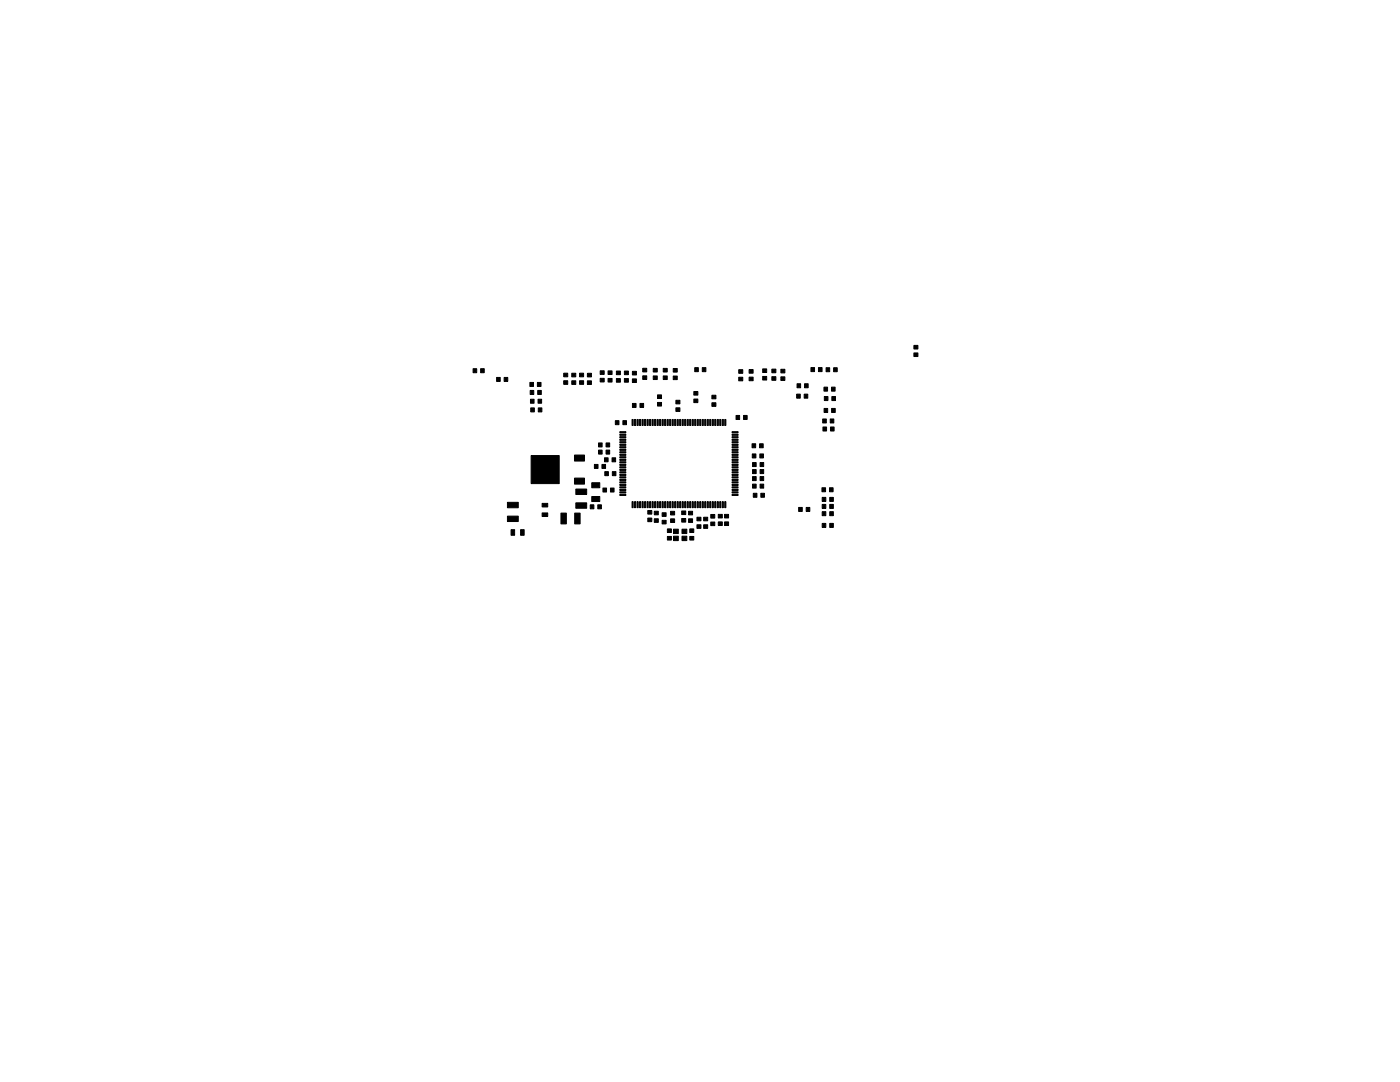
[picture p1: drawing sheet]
<svg xmlns="http://www.w3.org/2000/svg" width="279mm" height="216mm" viewBox="0 0 279 216" stroke-linecap="round" stroke-linejoin="round" font-family="sans-serif">
<g fill="#000" stroke="#000" stroke-width=".2">
<path d="M94.4 73.6h.7v.8h-.7zM95.9 73.6h.7v.8h-.7zM99.1 75.3h.7v.8h-.7zM100.6 75.3h.7v.8h-.7zM105.8 77.9h.7v.8h-.7zM105.7 76.3h.8v.8h-.8zM107.3 77.9h.7v.8h-.7zM107.3 76.3h.7v.8h-.7zM112.5 74.5h.8v.7h-.8zM112.5 76h.8v.7h-.8zM114.1 76h.8v.7h-.8zM114.1 74.5h.8v.7h-.8z"/>
<path d="M115.7 76h.8v.7h-.8zM115.7 74.5h.8v.7h-.8zM117.2 74.5h.8v.7h-.8zM117.2 76h.8v.7h-.8zM119.8 74h.8v.7h-.8zM119.8 75.5h.8v.7h-.8zM121.3 75.5h.9v.7h-.9zM121.3 74h.9v.7h-.9zM123 75.5h.8v.8h-.8zM123 74h.8v.8h-.8zM124.6 74h.8v.8h-.8zM124.6 75.5h.8v.8h-.8z"/>
<path d="M126.2 75.6h.8v.7h-.8zM126.2 74.1h.8v.7h-.8zM128.3 73.5h.8v.7h-.8zM128.3 75h.8v.7h-.8zM130.4 75h.8v.7h-.8zM130.4 73.5h.8v.7h-.8zM131.2 78.8h.8v.7h-.8zM132.4 75h.8v.7h-.8zM132.4 73.5h.8v.7h-.8zM134.4 73.5h.8v.7h-.8zM134.4 75h.8v.8h-.8zM138.6 73.4h.8v.8h-.8z"/>
<path d="M138.5 78.1h.8v.7h-.8zM140.2 73.4h.7v.8h-.7zM142.1 78.9h.8v.7h-.8zM147.4 73.8h.8v.7h-.8zM147.4 75.3h.8v.7h-.8zM149.5 75.3h.8v.7h-.8zM149.5 73.7h.8v.8h-.8zM152.2 75.1h.8v.7h-.8zM152.2 73.6h.8v.7h-.8zM154 73.7h.8v.7h-.8zM154 75.2h.8v.7h-.8zM155.8 75.2h.8v.7h-.8z"/>
<path d="M155.8 73.7h.8v.7h-.8zM159.1 76.6h.7v.8h-.7zM159 78.6h.7v.9h-.7zM160.6 76.6h.7v.8h-.7zM160.5 78.6h.7v.9h-.7zM161.8 73.3h.8v.9h-.8zM163.3 73.3h.8v.9h-.8zM164.5 79.1h.7v.8h-.7zM164.9 73.4h.7v.8h-.7zM164.4 77.2h.8v.9h-.8zM166 79.1h.7v.8h-.7zM166.4 73.4h.7v.8h-.7z"/>
<path d="M165.9 77.2h.8v.9h-.8zM182.4 70.4h.8v.7h-.8zM182.4 68.9h.8v.7h-.8zM105.9 79.7h.7v.8h-.7zM106 90.9h5.6v5.6h-5.6zM105.9 81.4h.7v.8h-.7zM107.4 79.7h.7v.8h-.7zM107.4 81.4h.7v.8h-.7zM114.7 95.4h2v1.2h-2zM114.7 90.8h2v1.2h-2zM114.9 97.6h2.2v1.1h-2.2zM118.1 96.3h1.6v1h-1.6z"/>
<path d="M118.1 99.1h1.6v1h-1.6zM118.6 92.7h.7v.8h-.7zM119.4 89.8h.8v.8h-.8zM119.4 88.4h.8v.8h-.8zM120.7 94.1h.7v.8h-.7zM120.1 92.7h.8v.8h-.8zM121 89.8h.7v.8h-.7zM120.3 97.4h.7v.8h-.7zM120.6 91.3h.8v.9h-.8zM121 88.4h.7v.8h-.7zM122.2 94.1h.7v.8h-.7zM121.8 97.4h.8v.8h-.8z"/>
<path d="M122.1 91.3h.8v.9h-.8zM122.8 83.9h.7v.8h-.7zM123.7 86.1h1.2v.3h-1.2zM123.7 86.6h1.2v.3h-1.2zM123.7 87.1h1.2v.3h-1.2zM123.7 87.6h1.2v.3h-1.2zM123.7 88.1h1.2v.3h-1.2zM123.7 88.6h1.2v.3h-1.2zM123.7 89.1h1.2v.3h-1.2zM123.7 89.6h1.2v.3h-1.2zM123.7 90.1h1.2v.3h-1.2zM123.7 90.6h1.2v.3h-1.2z"/>
<path d="M123.7 91.1h1.2v.3h-1.2zM123.7 91.6h1.2v.3h-1.2zM123.7 92.1h1.2v.3h-1.2zM123.7 92.6h1.2v.3h-1.2zM123.7 93.1h1.2v.3h-1.2zM123.7 93.6h1.2v.3h-1.2zM123.7 94.1h1.2v.3h-1.2zM123.7 94.6h1.2v.3h-1.2zM123.7 95.1h1.2v.3h-1.2zM123.7 95.6h1.2v.3h-1.2zM123.7 96.1h1.2v.3h-1.2zM123.7 96.6h1.2v.3h-1.2z"/>
<path d="M123.7 97.1h1.2v.3h-1.2zM123.7 97.6h1.2v.3h-1.2zM123.7 98.1h1.2v.3h-1.2zM123.7 98.6h1.2v.3h-1.2zM124.3 83.9h.7v.8h-.7zM126.1 83.7h.3v1.2h-.3zM126.6 83.7h.3v1.2h-.3zM126.2 80.5h.7v.8h-.7zM127.1 83.7h.3v1.2h-.3zM127.6 83.7h.3v1.2h-.3zM128.1 83.7h.3v1.2h-.3zM127.7 80.5h.7v.8h-.7z"/>
<path d="M128.6 83.7h.3v1.2h-.3zM129.1 83.7h.3v1.2h-.3zM129.6 83.7h.3v1.2h-.3zM130.1 83.7h.3v1.2h-.3zM130.6 83.7h.3v1.2h-.3zM131.1 83.7h.3v1.2h-.3zM131.6 83.7h.3v1.2h-.3zM131.2 80.3h.8v.7h-.8zM132.1 83.7h.3v1.2h-.3zM132.6 83.7h.3v1.2h-.3zM133.1 83.7h.3v1.2h-.3zM133.6 83.7h.3v1.2h-.3z"/>
<path d="M134.1 83.7h.3v1.2h-.3zM134.6 83.7h.3v1.2h-.3zM135.1 83.7h.3v1.2h-.3zM135.6 83.7h.3v1.2h-.3zM134.9 81.4h.8v.7h-.8zM134.9 79.9h.8v.7h-.8zM136.1 83.7h.3v1.2h-.3zM136.6 83.7h.3v1.2h-.3zM137.1 83.7h.3v1.2h-.3zM137.6 83.7h.3v1.2h-.3zM138.1 83.7h.3v1.2h-.3zM138.6 83.7h.3v1.2h-.3z"/>
<path d="M139.1 83.7h.3v1.2h-.3zM138.5 79.6h.8v.7h-.8zM139.6 83.7h.3v1.2h-.3zM140.1 83.7h.3v1.2h-.3zM140.6 83.7h.3v1.2h-.3zM141.1 83.7h.3v1.2h-.3zM141.6 83.7h.3v1.2h-.3zM142.1 83.7h.3v1.2h-.3zM142.6 83.7h.3v1.2h-.3zM142.1 80.4h.8v.7h-.8zM143.1 83.7h.3v1.2h-.3zM143.6 83.7h.3v1.2h-.3z"/>
<path d="M144.1 83.7h.3v1.2h-.3zM144.6 83.7h.3v1.2h-.3zM146.1 98.6h1.2v.3h-1.2zM146.1 98.1h1.2v.3h-1.2zM146.1 97.6h1.2v.3h-1.2zM146.1 97.1h1.2v.3h-1.2zM146.1 96.6h1.2v.3h-1.2zM146.1 96.1h1.2v.3h-1.2zM146.1 95.6h1.2v.3h-1.2zM146.1 95.1h1.2v.3h-1.2zM146.1 94.6h1.2v.3h-1.2zM146.1 94.1h1.2v.3h-1.2z"/>
<path d="M146.1 93.6h1.2v.3h-1.2zM146.1 93.1h1.2v.3h-1.2zM146.1 92.6h1.2v.3h-1.2zM146.1 92.1h1.2v.3h-1.2zM146.1 91.6h1.2v.3h-1.2zM146.1 91.1h1.2v.3h-1.2zM146.1 90.6h1.2v.3h-1.2zM146.1 90.1h1.2v.3h-1.2zM146.1 89.6h1.2v.3h-1.2zM146.1 89.1h1.2v.3h-1.2zM146.1 88.6h1.2v.3h-1.2zM146.1 88.1h1.2v.3h-1.2z"/>
<path d="M146.1 87.6h1.2v.3h-1.2zM146.1 87.1h1.2v.3h-1.2zM146.1 86.6h1.2v.3h-1.2zM146.1 86.1h1.2v.3h-1.2zM146.9 82.9h.7v.8h-.7zM148.4 82.9h.7v.8h-.7zM150.1 88.5h.7v.9h-.7zM150.1 90.6h.8v.8h-.8zM150.2 92.3h.7v.8h-.7zM150.2 96.6h.7v.8h-.7zM150.2 95.1h.7v.8h-.7zM150.3 98.4h.8v.8h-.8z"/>
<path d="M150.2 93.7h.7v.8h-.7zM151.6 88.5h.7v.9h-.7zM151.6 90.6h.8v.8h-.8zM151.7 92.3h.7v.8h-.7zM151.7 96.6h.7v.8h-.7zM151.7 95.1h.7v.8h-.7zM151.8 98.4h.8v.8h-.8zM151.7 93.7h.7v.8h-.7zM164.2 83.6h.7v.8h-.7zM164 97.3h.8v.8h-.8zM164.2 85.2h.8v.8h-.8zM164.5 81.5h.7v.8h-.7z"/>
<path d="M165.7 83.6h.7v.8h-.7zM165.5 97.3h.8v.8h-.8zM165.7 85.2h.8v.8h-.8zM166 81.5h.7v.8h-.7zM101.3 100.2h2.1v1.1h-2.1zM101.3 103h2.1v1.1h-2.1zM102 105.7h.7v1.1h-.7zM103.9 105.7h.7v1.1h-.7zM108.2 100.4h1.1v.8h-1.1zM108.2 102.3h1.1v.8h-1.1zM111.9 102.4h1.1v2.1h-1.1zM114.7 102.4h1.1v2.1h-1.1z"/>
<path d="M114.9 100.3h2.2v1.1h-2.2zM117.8 100.7h.7v.8h-.7zM119.3 100.7h.7v.8h-.7zM126.1 100.1h.3v1.2h-.3zM126.6 100.1h.3v1.2h-.3zM127.1 100.1h.3v1.2h-.3zM127.6 100.1h.3v1.2h-.3zM128.1 100.1h.3v1.2h-.3zM128.6 100.1h.3v1.2h-.3zM129.1 100.1h.3v1.2h-.3zM129.3 103.4h.8v.7h-.8zM129.3 101.9h.8v.7h-.8z"/>
<path d="M129.6 100.1h.3v1.2h-.3zM130.1 100.1h.3v1.2h-.3zM130.6 103.5h.8v.7h-.8zM130.6 102h.8v.7h-.8zM130.6 100.1h.3v1.2h-.3zM131.1 100.1h.3v1.2h-.3zM131.6 100.1h.3v1.2h-.3zM132.1 100.1h.3v1.2h-.3zM132.1 103.8h.8v.7h-.8zM132.1 102.3h.8v.7h-.8zM132.6 100.1h.3v1.2h-.3zM133.1 100.1h.3v1.2h-.3z"/>
<path d="M133.6 100.1h.3v1.2h-.3zM133.8 103.5h.8v.8h-.8zM133.8 102h.8v.7h-.8zM133.2 107h.8v.8h-.8zM133.2 105.5h.8v.8h-.8zM134.1 100.1h.3v1.2h-.3zM134.4 107h1v.9h-1zM134.4 105.6h1v.9h-1zM134.6 100.1h.3v1.2h-.3zM135.1 100.1h.3v1.2h-.3zM135.6 100.1h.3v1.2h-.3zM136 103.5h.9v.7h-.9z"/>
<path d="M136 102h.9v.7h-.9zM136.1 107h1v.9h-1zM136.1 105.6h1v.9h-1zM136.1 100.1h.3v1.2h-.3zM136.6 100.1h.3v1.2h-.3zM137.1 100.1h.3v1.2h-.3zM137.4 103.5h.8v.7h-.8zM137.4 102h.8v.7h-.8zM137.6 100.1h.3v1.2h-.3zM138.1 100.1h.3v1.2h-.3zM137.7 107h.8v.8h-.8zM137.7 105.5h.8v.8h-.8z"/>
<path d="M138.6 100.1h.3v1.2h-.3zM139.1 104.7h.8v.7h-.8zM139.1 103.2h.8v.7h-.8zM139.1 100.1h.3v1.2h-.3zM139.6 100.1h.3v1.2h-.3zM140.1 100.1h.3v1.2h-.3zM140.4 104.7h.8v.7h-.8zM140.4 103.2h.8v.7h-.8zM140.6 100.1h.3v1.2h-.3zM141.1 100.1h.3v1.2h-.3zM141.6 100.1h.3v1.2h-.3zM141.8 104.2h.9v.7h-.9z"/>
<path d="M141.9 102.7h.7v.7h-.7zM142.1 100.1h.3v1.2h-.3zM142.6 100.1h.3v1.2h-.3zM143.1 100.1h.3v1.2h-.3zM143.3 104.1h.9v.8h-.9zM143.3 102.6h.9v.8h-.9zM143.6 100.1h.3v1.2h-.3zM144.1 100.1h.3v1.2h-.3zM144.6 104.1h.8v.8h-.8zM144.6 102.6h.8v.8h-.8zM144.6 100.1h.3v1.2h-.3zM159.4 101.2h.7v.9h-.7z"/>
<path d="M160.9 101.2h.7v.9h-.7zM164.1 102.1h.7v.8h-.7zM164.1 99.2h.7v.9h-.7zM164.1 100.6h.7v.9h-.7zM164.1 104.4h.7v.8h-.7zM165.6 102.1h.7v.8h-.7zM165.6 99.2h.7v.9h-.7zM165.6 104.4h.7v.8h-.7zM165.6 100.7h.7v.7h-.7z"/>
</g>
</svg>
